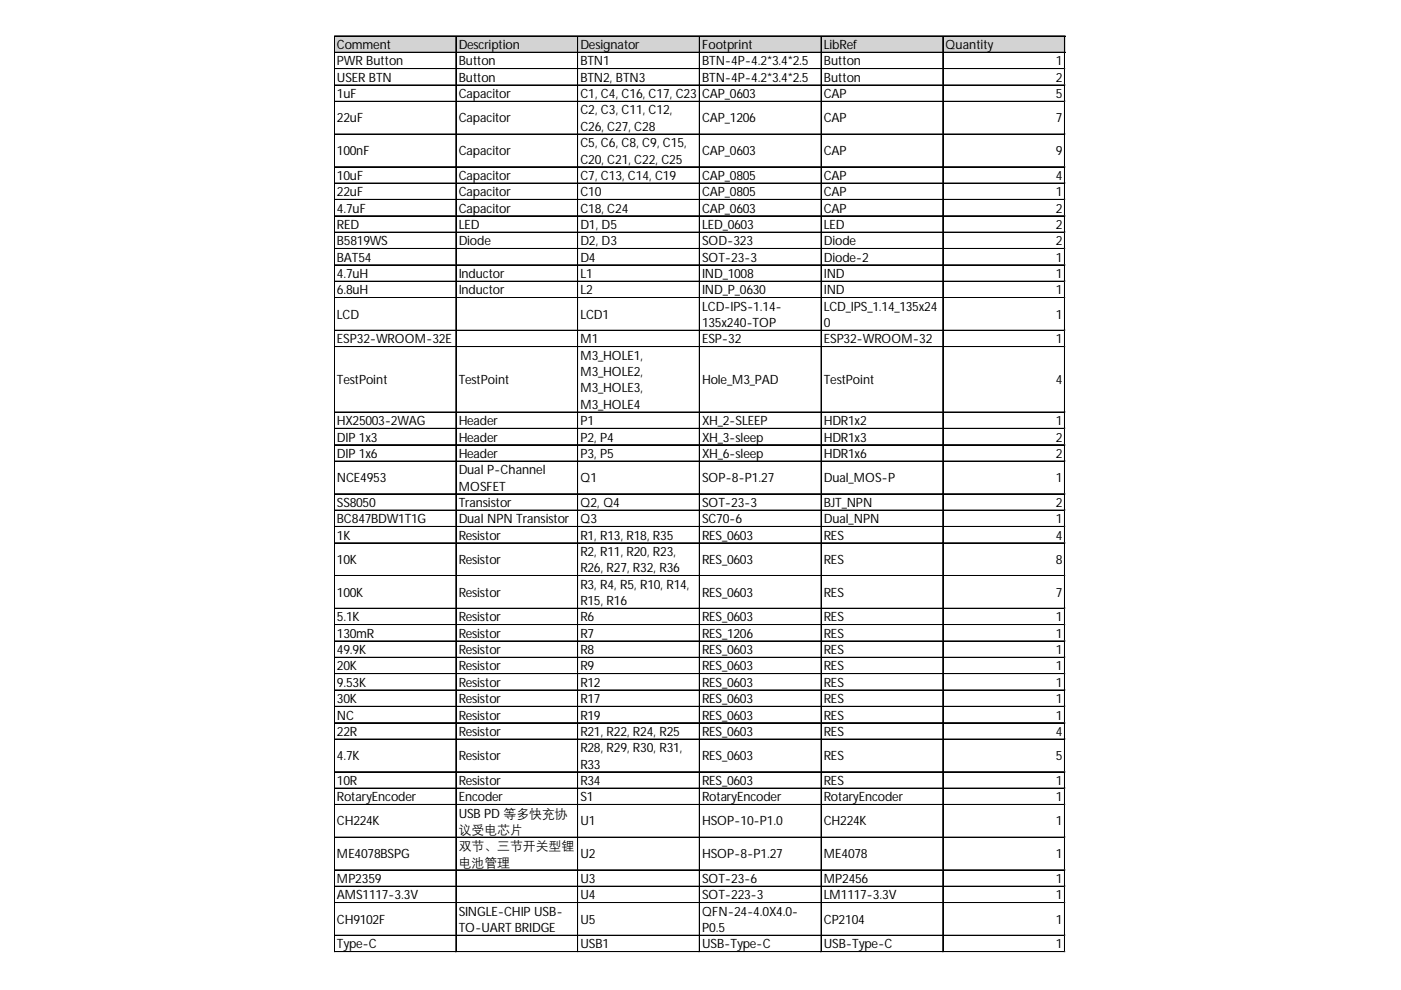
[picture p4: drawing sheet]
<svg xmlns="http://www.w3.org/2000/svg" width="297mm" height="210mm" viewBox="0 0 297 210" stroke-linecap="round" stroke-linejoin="round" font-family="sans-serif">
<defs><g id="words">
<g font-size="2.7">
<text x="71.4" y="10.4">Comment</text>
<text x="97.2" y="10.4">Description</text>
<text x="123.1" y="10.4">Designator</text>
<text x="148.9" y="10.4">Footprint</text>
<text x="174.7" y="10.4">LibRef</text>
<text x="200.5" y="10.4">Quantity</text>
<text x="71.4" y="13.9">PWR Button</text>
<text x="71.4" y="17.3">USER BTN</text>
<text x="97.2" y="13.9">Button</text>
<text x="97.2" y="17.3">Button</text>
<text x="123.1" y="13.9">BTN1</text>
<text x="123.1" y="17.3">BTN2, BTN3</text>
<text x="148.9" y="13.9">BTN-4P-4.2*3.4*2.5</text>
<text x="148.9" y="17.3">BTN-4P-4.2*3.4*2.5</text>
<text x="174.7" y="13.9">Button</text>
<text x="174.7" y="17.3">Button</text>
<text x="223.9" y="13.9">1</text>
<text x="223.9" y="17.3">2</text>
<text x="71.4" y="20.8">1uF</text>
<text x="97.2" y="20.8">Capacitor</text>
<text x="123.1" y="20.8">C1, C4, C16, C17, C23</text>
<text x="148.9" y="20.8">CAP_0603</text>
<text x="174.7" y="20.8">CAP</text>
<text x="223.9" y="20.8">5</text>
<text x="71.4" y="25.9">22uF</text>
<text x="97.2" y="25.9">Capacitor</text>
<text x="123.1" y="24.3">C2, C3, C11, C12,</text>
<text x="123.1" y="27.7">C26, C27, C28</text>
<text x="148.9" y="25.9">CAP_1206</text>
<text x="174.7" y="25.9">CAP</text>
<text x="223.9" y="25.9">7</text>
<text x="71.4" y="32.9">100nF</text>
<text x="97.2" y="32.9">Capacitor</text>
<text x="123.1" y="31.2">C5, C6, C8, C9, C15,</text>
<text x="123.1" y="34.7">C20, C21, C22, C25</text>
<text x="148.9" y="32.9">CAP_0603</text>
<text x="174.7" y="32.9">CAP</text>
<text x="223.9" y="32.9">9</text>
<text x="71.4" y="38.1">10uF</text>
<text x="71.4" y="41.6">22uF</text>
<text x="97.2" y="38.1">Capacitor</text>
<text x="97.2" y="41.6">Capacitor</text>
<text x="123.1" y="38.1">C7, C13, C14, C19</text>
<text x="123.1" y="41.6">C10</text>
<text x="148.9" y="38.1">CAP_0805</text>
<text x="148.9" y="41.6">CAP_0805</text>
<text x="174.7" y="38.1">CAP</text>
<text x="174.7" y="41.6">CAP</text>
<text x="223.9" y="38.1">4</text>
<text x="223.9" y="41.6">1</text>
<text x="71.4" y="45.1">4.7uF</text>
<text x="97.2" y="45.1">Capacitor</text>
<text x="123.1" y="45.1">C18, C24</text>
<text x="148.9" y="45.1">CAP_0603</text>
<text x="174.7" y="45.1">CAP</text>
<text x="223.9" y="45.1">2</text>
<text x="71.4" y="48.5">RED</text>
<text x="71.4" y="52">B5819WS</text>
<text x="97.2" y="48.5">LED</text>
<text x="97.2" y="52">Diode</text>
<text x="123.1" y="48.5">D1, D5</text>
<text x="123.1" y="52">D2, D3</text>
<text x="148.9" y="48.5">LED_0603</text>
<text x="148.9" y="52">SOD-323</text>
<text x="174.7" y="48.5">LED</text>
<text x="174.7" y="52">Diode</text>
<text x="223.9" y="48.5">2</text>
<text x="223.9" y="52">2</text>
<text x="71.4" y="55.5">BAT54</text>
<text x="71.4" y="58.9">4.7uH</text>
<text x="97.2" y="58.9">Inductor</text>
<text x="123.1" y="55.5">D4</text>
<text x="123.1" y="58.9">L1</text>
<text x="148.9" y="55.5">SOT-23-3</text>
<text x="148.9" y="58.9">IND_1008</text>
<text x="174.7" y="55.5">Diode-2</text>
<text x="174.7" y="58.9">IND</text>
<text x="223.9" y="55.5">1</text>
<text x="223.9" y="58.9">1</text>
<text x="71.4" y="62.4">6.8uH</text>
<text x="97.2" y="62.4">Inductor</text>
<text x="123.1" y="62.4">L2</text>
<text x="148.9" y="62.4">IND_P_0630</text>
<text x="148.9" y="65.9">LCD-IPS-1.14-</text>
<text x="174.7" y="62.4">IND</text>
<text x="174.7" y="65.9">LCD_IPS_1.14_135x24</text>
<text x="223.9" y="62.4">1</text>
<text x="71.4" y="67.5">LCD</text>
<text x="123.1" y="67.5">LCD1</text>
<text x="148.9" y="69.3">135x240-TOP</text>
<text x="174.7" y="69.3">0</text>
<text x="223.9" y="67.5">1</text>
<text x="71.4" y="72.8">ESP32-WROOM-32E</text>
<text x="123.1" y="72.8">M1</text>
<text x="123.1" y="76.3">M3_HOLE1,</text>
<text x="148.9" y="72.8">ESP-32</text>
<text x="174.7" y="72.8">ESP32-WROOM-32</text>
<text x="223.9" y="72.8">1</text>
<text x="71.4" y="81.4">TestPoint</text>
<text x="97.2" y="81.4">TestPoint</text>
<text x="123.1" y="79.7">M3_HOLE2,</text>
<text x="123.1" y="83.2">M3_HOLE3,</text>
<text x="148.9" y="81.4">Hole_M3_PAD</text>
<text x="174.7" y="81.4">TestPoint</text>
<text x="223.9" y="81.4">4</text>
<text x="123.1" y="86.7">M3_HOLE4</text>
<text x="71.4" y="90.1">HX25003-2WAG</text>
<text x="71.4" y="93.6">DIP 1x3</text>
<text x="97.2" y="90.1">Header</text>
<text x="97.2" y="93.6">Header</text>
<text x="123.1" y="90.1">P1</text>
<text x="123.1" y="93.6">P2, P4</text>
<text x="148.9" y="90.1">XH_2-SLEEP</text>
<text x="148.9" y="93.6">XH_3-sleep</text>
<text x="174.7" y="90.1">HDR1x2</text>
<text x="174.7" y="93.6">HDR1x3</text>
<text x="223.9" y="90.1">1</text>
<text x="223.9" y="93.6">2</text>
<text x="71.4" y="97.1">DIP 1x6</text>
<text x="97.2" y="97.1">Header</text>
<text x="97.2" y="100.5">Dual P-Channel</text>
<text x="123.1" y="97.1">P3, P5</text>
<text x="148.9" y="97.1">XH_6-sleep</text>
<text x="174.7" y="97.1">HDR1x6</text>
<text x="223.9" y="97.1">2</text>
<text x="71.4" y="102.2">NCE4953</text>
<text x="71.4" y="107.5">SS8050</text>
<text x="97.2" y="104">MOSFET</text>
<text x="97.2" y="107.5">Transistor</text>
<text x="123.1" y="102.2">Q1</text>
<text x="123.1" y="107.5">Q2, Q4</text>
<text x="148.9" y="102.2">SOP-8-P1.27</text>
<text x="148.9" y="107.5">SOT-23-3</text>
<text x="174.7" y="102.2">Dual_MOS-P</text>
<text x="174.7" y="107.5">BJT_NPN</text>
<text x="223.9" y="102.2">1</text>
<text x="223.9" y="107.5">2</text>
<text x="71.4" y="110.9">BC847BDW1T1G</text>
<text x="97.2" y="110.9">Dual NPN Transistor</text>
<text x="123.1" y="110.9">Q3</text>
<text x="148.9" y="110.9">SC70-6</text>
<text x="174.7" y="110.9">Dual_NPN</text>
<text x="223.9" y="110.9">1</text>
<text x="71.4" y="114.4">1K</text>
<text x="71.4" y="119.5">10K</text>
<text x="97.2" y="114.4">Resistor</text>
<text x="97.2" y="119.5">Resistor</text>
<text x="123.1" y="114.4">R1, R13, R18, R35</text>
<text x="123.1" y="117.9">R2, R11, R20, R23,</text>
<text x="148.9" y="114.4">RES_0603</text>
<text x="148.9" y="119.5">RES_0603</text>
<text x="174.7" y="114.4">RES</text>
<text x="174.7" y="119.5">RES</text>
<text x="223.9" y="114.4">4</text>
<text x="223.9" y="119.5">8</text>
<text x="123.1" y="121.4">R26, R27, R32, R36</text>
<text x="123.1" y="124.8">R3, R4, R5, R10, R14,</text>
<text x="71.4" y="126.5">100K</text>
<text x="71.4" y="131.8">5.1K</text>
<text x="97.2" y="126.5">Resistor</text>
<text x="97.2" y="131.8">Resistor</text>
<text x="123.1" y="128.3">R15, R16</text>
<text x="123.1" y="131.8">R6</text>
<text x="148.9" y="126.5">RES_0603</text>
<text x="148.9" y="131.8">RES_0603</text>
<text x="174.7" y="126.5">RES</text>
<text x="174.7" y="131.8">RES</text>
<text x="223.9" y="126.5">7</text>
<text x="223.9" y="131.8">1</text>
<text x="71.4" y="135.2">130mR</text>
<text x="97.2" y="135.2">Resistor</text>
<text x="123.1" y="135.2">R7</text>
<text x="148.9" y="135.2">RES_1206</text>
<text x="174.7" y="135.2">RES</text>
<text x="223.9" y="135.2">1</text>
<text x="71.4" y="138.7">49.9K</text>
<text x="71.4" y="142.2">20K</text>
<text x="97.2" y="138.7">Resistor</text>
<text x="97.2" y="142.2">Resistor</text>
<text x="123.1" y="138.7">R8</text>
<text x="123.1" y="142.2">R9</text>
<text x="148.9" y="138.7">RES_0603</text>
<text x="148.9" y="142.2">RES_0603</text>
<text x="174.7" y="138.7">RES</text>
<text x="174.7" y="142.2">RES</text>
<text x="223.9" y="138.7">1</text>
<text x="223.9" y="142.2">1</text>
<text x="71.4" y="145.6">9.53K</text>
<text x="71.4" y="149.1">30K</text>
<text x="97.2" y="145.6">Resistor</text>
<text x="97.2" y="149.1">Resistor</text>
<text x="123.1" y="145.6">R12</text>
<text x="123.1" y="149.1">R17</text>
<text x="148.9" y="145.6">RES_0603</text>
<text x="148.9" y="149.1">RES_0603</text>
<text x="174.7" y="145.6">RES</text>
<text x="174.7" y="149.1">RES</text>
<text x="223.9" y="145.6">1</text>
<text x="223.9" y="149.1">1</text>
<text x="71.4" y="152.6">NC</text>
<text x="97.2" y="152.6">Resistor</text>
<text x="123.1" y="152.6">R19</text>
<text x="148.9" y="152.6">RES_0603</text>
<text x="174.7" y="152.6">RES</text>
<text x="223.9" y="152.6">1</text>
<text x="71.4" y="156">22R</text>
<text x="71.4" y="161.1">4.7K</text>
<text x="97.2" y="156">Resistor</text>
<text x="97.2" y="161.1">Resistor</text>
<text x="123.1" y="156">R21, R22, R24, R25</text>
<text x="123.1" y="159.5">R28, R29, R30, R31,</text>
<text x="148.9" y="156">RES_0603</text>
<text x="148.9" y="161.1">RES_0603</text>
<text x="174.7" y="156">RES</text>
<text x="174.7" y="161.1">RES</text>
<text x="223.9" y="156">4</text>
<text x="223.9" y="161.1">5</text>
<text x="71.4" y="166.4">10R</text>
<text x="97.2" y="166.4">Resistor</text>
<text x="123.1" y="163">R33</text>
<text x="123.1" y="166.4">R34</text>
<text x="148.9" y="166.4">RES_0603</text>
<text x="174.7" y="166.4">RES</text>
<text x="223.9" y="166.4">1</text>
<text x="71.4" y="169.9">RotaryEncoder</text>
<text x="97.2" y="169.9">Encoder</text>
<text x="97.2" y="173.4">USB PD 等多快充协</text>
<text x="123.1" y="169.9">S1</text>
<text x="148.9" y="169.9">RotaryEncoder</text>
<text x="174.7" y="169.9">RotaryEncoder</text>
<text x="223.9" y="169.9">1</text>
<text x="71.4" y="175">CH224K</text>
<text x="97.2" y="176.8">议受电芯片</text>
<text x="123.1" y="175">U1</text>
<text x="148.9" y="175">HSOP-10-P1.0</text>
<text x="174.7" y="175">CH224K</text>
<text x="223.9" y="175">1</text>
<text x="71.4" y="181.9">ME4078BSPG</text>
<text x="97.2" y="180.3">双节、三节开关型锂</text>
<text x="97.2" y="183.8">电池管理</text>
<text x="123.1" y="181.9">U2</text>
<text x="148.9" y="181.9">HSOP-8-P1.27</text>
<text x="174.7" y="181.9">ME4078</text>
<text x="223.9" y="181.9">1</text>
<text x="71.4" y="187.2">MP2359</text>
<text x="71.4" y="190.7">AMS1117-3.3V</text>
<text x="123.1" y="187.2">U3</text>
<text x="123.1" y="190.7">U4</text>
<text x="148.9" y="187.2">SOT-23-6</text>
<text x="148.9" y="190.7">SOT-223-3</text>
<text x="174.7" y="187.2">MP2456</text>
<text x="174.7" y="190.7">LM1117-3.3V</text>
<text x="223.9" y="187.2">1</text>
<text x="223.9" y="190.7">1</text>
<text x="71.4" y="195.8">CH9102F</text>
<text x="97.2" y="194.2">SINGLE-CHIP USB-</text>
<text x="97.2" y="197.6">TO-UART BRIDGE</text>
<text x="123.1" y="195.8">U5</text>
<text x="148.9" y="194.2">QFN-24-4.0X4.0-</text>
<text x="148.9" y="197.6">P0.5</text>
<text x="174.7" y="195.8">CP2104</text>
<text x="223.9" y="195.8">1</text>
<text x="71.4" y="201.1">Type-C</text>
<text x="123.1" y="201.1">USB1</text>
<text x="148.9" y="201.1">USB-Type-C</text>
<text x="174.7" y="201.1">USB-Type-C</text>
<text x="223.9" y="201.1">1</text>
</g>
</g></defs>
<path d="M70.9 7.7h155v3.5h-155z" fill="#d3d3d3"/>
<g fill="none" stroke="#000" stroke-width=".21">
<path d="M70.8 7.6v194.3M70.9 7.6v194.3M71 7.6h154.8M71 7.7h154.8M71 11.1h154.8M71 14.5h154.8M71 14.6h154.8M71 18h154.8M71 18.1h154.8M96.6 7.8v194.1M96.7 7.8v194.1M122.5 7.8v194.1"/>
<path d="M148.3 7.8v194.1M174.1 7.8v194.1M199.9 7.8v194.1M200 7.8v194.1M225.7 7.8v194.1M225.8 7.8v194.1M71 21.5h154.8M71 28.4h154.8M71 28.5h154.8M71 35.3h154.8M71 35.4h154.8M71 38.8h154.8"/>
<path d="M71 38.9h154.8M71 42.3h154.8M71 45.7h154.8M71 45.8h154.8M71 49.2h154.8M71 49.3h154.8M71 52.7h154.8M71 52.8h154.8M71 56.1h154.8M71 56.2h154.8M71 59.6h154.8M71 59.7h154.8"/>
<path d="M71 63.1h154.8M71 63.2h154.8M71 70h154.8M71 70.1h154.8M71 73.5h154.8M71 73.6h154.8M71 87.3h154.8M71 87.4h154.8M71 90.8h154.8M71 90.9h154.8M71 94.3h154.8M71 94.4h154.8"/>
<path d="M71 97.7h154.8M71 97.8h154.8M71 104.7h154.8M71 104.8h154.8M71 108.1h154.8M71 108.2h154.8M71 111.6h154.8M71 111.7h154.8M71 115.1h154.8M71 115.2h154.8M71 122h154.8M71 122.1h154.8"/>
<path d="M71 129h154.8M71 132.4h154.8M71 132.5h154.8M71 135.9h154.8M71 136h154.8M71 139.4h154.8M71 142.8h154.8M71 142.9h154.8M71 146.3h154.8M71 146.4h154.8M71 149.8h154.8M71 153.2h154.8"/>
<path d="M71 153.3h154.8M71 156.7h154.8M71 156.8h154.8M71 163.6h154.8M71 163.7h154.8M71 167.1h154.8M71 167.2h154.8M71 170.6h154.8M71 177.5h154.8M71 177.6h154.8M71 184.4h154.8M71 184.5h154.8"/>
<path d="M71 187.9h154.8M71 188h154.8M71 191.4h154.8M71 198.3h154.8M71 198.4h154.8M71 201.8h154.8"/>
</g>
<path d="M70.8 201.9v.1" fill="none" stroke="#d4d4d4" stroke-width=".21"/>
<path d="M70.8 201.9l.2 .1z" fill="#d4d4d4"/>
<path d="M96.6 201.9v.1" fill="none" stroke="#d4d4d4" stroke-width=".21"/>
<path d="M96.6 201.9l.2 .1z" fill="#d4d4d4"/>
<path d="M122.5 201.9v.1" fill="none" stroke="#d4d4d4" stroke-width=".21"/>
<path d="M122.5 201.9l.1 .1z" fill="#d4d4d4"/>
<path d="M148.3 201.9v.1" fill="none" stroke="#d4d4d4" stroke-width=".21"/>
<path d="M148.3 201.9l.1 .1z" fill="#d4d4d4"/>
<path d="M174.1 201.9v.1" fill="none" stroke="#d4d4d4" stroke-width=".21"/>
<path d="M174.1 201.9l.1 .1z" fill="#d4d4d4"/>
<path d="M199.9 201.9v.1" fill="none" stroke="#d4d4d4" stroke-width=".21"/>
<path d="M199.9 201.9l.1 .1z" fill="#d4d4d4"/>
<path d="M225.7 201.9v.1" fill="none" stroke="#d4d4d4" stroke-width=".21"/>
<path d="M225.7 201.9l.1 .1z" fill="#d4d4d4"/>
<path d="M225.8 14.5h.1" fill="none" stroke="#d4d4d4" stroke-width=".21"/>
<path d="M225.8 14.5l.1 .2z" fill="#d4d4d4"/>
<path d="M225.8 18h.1" fill="none" stroke="#d4d4d4" stroke-width=".21"/>
<path d="M225.8 18l.1 .2z" fill="#d4d4d4"/>
<path d="M225.8 21.5h.1" fill="none" stroke="#d4d4d4" stroke-width=".21"/>
<path d="M225.8 21.5l.1 .1z" fill="#d4d4d4"/>
<path d="M225.8 28.4h.1" fill="none" stroke="#d4d4d4" stroke-width=".21"/>
<path d="M225.8 28.4l.1 .2z" fill="#d4d4d4"/>
<path d="M225.8 35.3h.1" fill="none" stroke="#d4d4d4" stroke-width=".21"/>
<path d="M225.8 35.3l.1 .2z" fill="#d4d4d4"/>
<path d="M225.8 38.8h.1" fill="none" stroke="#d4d4d4" stroke-width=".21"/>
<path d="M225.8 38.8l.1 .2z" fill="#d4d4d4"/>
<path d="M225.8 42.3h.1" fill="none" stroke="#d4d4d4" stroke-width=".21"/>
<path d="M225.8 42.3l.1 .1z" fill="#d4d4d4"/>
<path d="M225.8 45.7h.1" fill="none" stroke="#d4d4d4" stroke-width=".21"/>
<path d="M225.8 45.7l.1 .2z" fill="#d4d4d4"/>
<path d="M225.8 49.2h.1" fill="none" stroke="#d4d4d4" stroke-width=".21"/>
<path d="M225.8 49.2l.1 .2z" fill="#d4d4d4"/>
<path d="M225.8 52.7h.1" fill="none" stroke="#d4d4d4" stroke-width=".21"/>
<path d="M225.8 52.7l.1 .1z" fill="#d4d4d4"/>
<path d="M225.8 56.1h.1" fill="none" stroke="#d4d4d4" stroke-width=".21"/>
<path d="M225.8 56.1l.1 .2z" fill="#d4d4d4"/>
<path d="M225.8 59.6h.1" fill="none" stroke="#d4d4d4" stroke-width=".21"/>
<path d="M225.8 59.6l.1 .2z" fill="#d4d4d4"/>
<path d="M225.8 63.1h.1" fill="none" stroke="#d4d4d4" stroke-width=".21"/>
<path d="M225.8 63.1l.1 .1z" fill="#d4d4d4"/>
<path d="M225.8 70h.1" fill="none" stroke="#d4d4d4" stroke-width=".21"/>
<path d="M225.8 70l.1 .2z" fill="#d4d4d4"/>
<path d="M225.8 73.5h.1" fill="none" stroke="#d4d4d4" stroke-width=".21"/>
<path d="M225.8 73.5l.1 .1z" fill="#d4d4d4"/>
<path d="M225.8 87.3h.1" fill="none" stroke="#d4d4d4" stroke-width=".21"/>
<path d="M225.8 87.3l.1 .2z" fill="#d4d4d4"/>
<path d="M225.8 90.8h.1" fill="none" stroke="#d4d4d4" stroke-width=".21"/>
<path d="M225.8 90.8l.1 .2z" fill="#d4d4d4"/>
<path d="M225.8 94.3h.1" fill="none" stroke="#d4d4d4" stroke-width=".21"/>
<path d="M225.8 94.3l.1 .1z" fill="#d4d4d4"/>
<path d="M225.8 97.7h.1" fill="none" stroke="#d4d4d4" stroke-width=".21"/>
<path d="M225.8 97.7l.1 .2z" fill="#d4d4d4"/>
<path d="M225.8 104.7h.1" fill="none" stroke="#d4d4d4" stroke-width=".21"/>
<path d="M225.8 104.7l.1 .1z" fill="#d4d4d4"/>
<path d="M225.8 108.1h.1" fill="none" stroke="#d4d4d4" stroke-width=".21"/>
<path d="M225.8 108.1l.1 .2z" fill="#d4d4d4"/>
<path d="M225.8 111.6h.1" fill="none" stroke="#d4d4d4" stroke-width=".21"/>
<path d="M225.8 111.6l.1 .2z" fill="#d4d4d4"/>
<path d="M225.8 115.1h.1" fill="none" stroke="#d4d4d4" stroke-width=".21"/>
<path d="M225.8 115.1l.1 .1z" fill="#d4d4d4"/>
<path d="M225.8 122h.1" fill="none" stroke="#d4d4d4" stroke-width=".21"/>
<path d="M225.8 122l.1 .2z" fill="#d4d4d4"/>
<path d="M225.8 129h.1" fill="none" stroke="#d4d4d4" stroke-width=".21"/>
<path d="M225.8 129l.1 .1z" fill="#d4d4d4"/>
<path d="M225.8 132.4h.1" fill="none" stroke="#d4d4d4" stroke-width=".21"/>
<path d="M225.8 132.4l.1 .2z" fill="#d4d4d4"/>
<path d="M225.8 135.9h.1" fill="none" stroke="#d4d4d4" stroke-width=".21"/>
<path d="M225.8 135.9l.1 .1z" fill="#d4d4d4"/>
<path d="M225.8 139.4h.1" fill="none" stroke="#d4d4d4" stroke-width=".21"/>
<path d="M225.8 139.4l.1 .1z" fill="#d4d4d4"/>
<path d="M225.8 142.8h.1" fill="none" stroke="#d4d4d4" stroke-width=".21"/>
<path d="M225.8 142.8l.1 .2z" fill="#d4d4d4"/>
<path d="M225.8 146.3h.1" fill="none" stroke="#d4d4d4" stroke-width=".21"/>
<path d="M225.8 146.3l.1 .1z" fill="#d4d4d4"/>
<path d="M225.8 149.8h.1" fill="none" stroke="#d4d4d4" stroke-width=".21"/>
<path d="M225.8 149.8l.1 .1z" fill="#d4d4d4"/>
<path d="M225.8 153.2h.1" fill="none" stroke="#d4d4d4" stroke-width=".21"/>
<path d="M225.8 153.2l.1 .2z" fill="#d4d4d4"/>
<path d="M225.8 156.7h.1" fill="none" stroke="#d4d4d4" stroke-width=".21"/>
<path d="M225.8 156.7l.1 .1z" fill="#d4d4d4"/>
<path d="M225.8 163.6h.1" fill="none" stroke="#d4d4d4" stroke-width=".21"/>
<path d="M225.8 163.6l.1 .2z" fill="#d4d4d4"/>
<path d="M225.8 167.1h.1" fill="none" stroke="#d4d4d4" stroke-width=".21"/>
<path d="M225.8 167.1l.1 .1z" fill="#d4d4d4"/>
<path d="M225.8 170.6h.1" fill="none" stroke="#d4d4d4" stroke-width=".21"/>
<path d="M225.8 170.6l.1 .1z" fill="#d4d4d4"/>
<path d="M225.8 177.5h.1" fill="none" stroke="#d4d4d4" stroke-width=".21"/>
<path d="M225.8 177.5l.1 .1z" fill="#d4d4d4"/>
<path d="M225.8 184.4h.1" fill="none" stroke="#d4d4d4" stroke-width=".21"/>
<path d="M225.8 184.4l.1 .2z" fill="#d4d4d4"/>
<path d="M225.8 187.9h.1" fill="none" stroke="#d4d4d4" stroke-width=".21"/>
<path d="M225.8 187.9l.1 .1z" fill="#d4d4d4"/>
<path d="M225.8 191.4h.1" fill="none" stroke="#d4d4d4" stroke-width=".21"/>
<path d="M225.8 191.4l.1 .1z" fill="#d4d4d4"/>
<path d="M225.8 198.3h.1" fill="none" stroke="#d4d4d4" stroke-width=".21"/>
<path d="M225.8 198.3l.1 .1z" fill="#d4d4d4"/>
<path d="M225.8 201.8h.1" fill="none" stroke="#d4d4d4" stroke-width=".21"/>
<path d="M225.8 201.8l.1 .1z" fill="#d4d4d4"/>
<use href="#words"/>
</svg>
